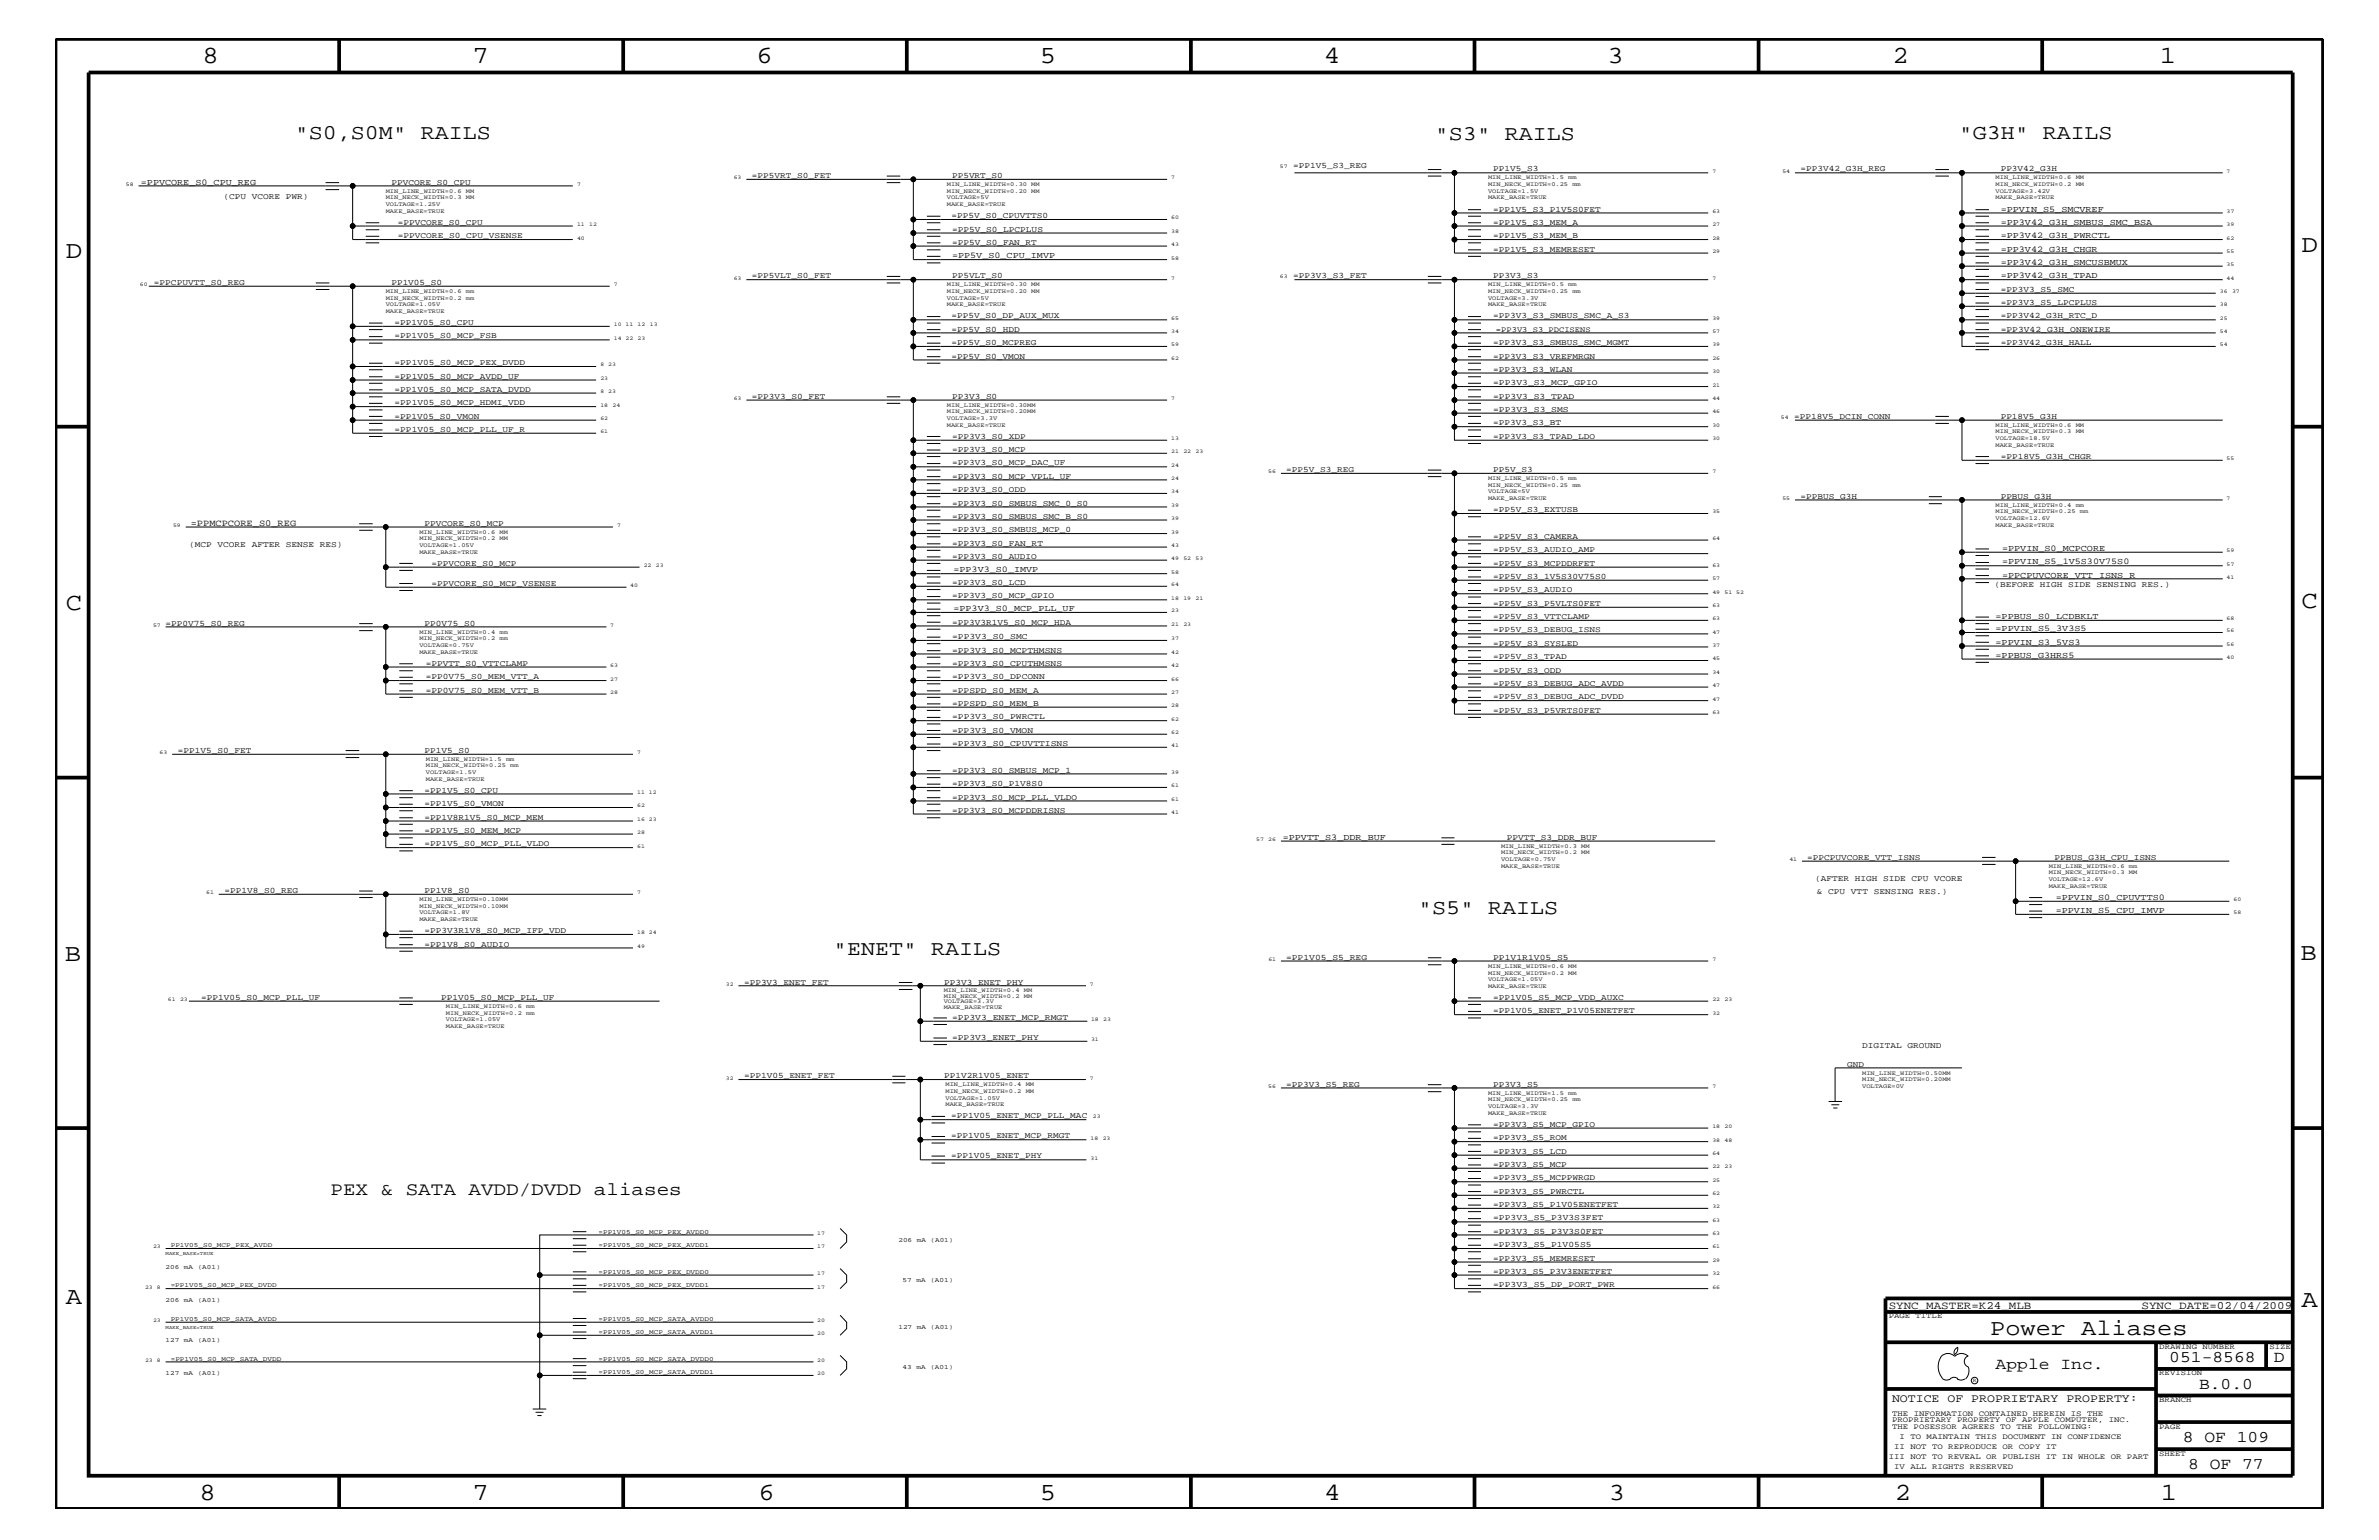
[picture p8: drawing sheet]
<svg xmlns="http://www.w3.org/2000/svg" width="432mm" height="279mm" viewBox="0 0 432 279" stroke-linecap="round" stroke-linejoin="round" font-family="sans-serif">
<defs><g id="words">
<g font-size="4.5">
<text x="36.7" y="11.5">8</text>
<text x="85.8" y="11.5">7</text>
<text x="137.3" y="11.5">6</text>
<text x="188.7" y="11.5">5</text>
<text x="240.3" y="11.5">4</text>
<text x="291.8" y="11.5">3</text>
<text x="343.5" y="11.5">2</text>
<text x="392" y="11.5">1</text>
<text x="11.9" y="46.8">D</text>
<text x="417.7" y="45.7">D</text>
<text x="11.9" y="110.6">C</text>
<text x="417.7" y="110.3">C</text>
<text x="11.8" y="174.3">B</text>
<text x="417.6" y="174.2">B</text>
<text x="11.9" y="236.7">A</text>
<text x="417.7" y="237.1">A</text>
<text x="36.2" y="272.1">8</text>
<text x="85.8" y="272.1">7</text>
<text x="137.7" y="272.1">6</text>
<text x="188.7" y="272.1">5</text>
<text x="240.4" y="272.1">4</text>
<text x="292" y="272.1">3</text>
<text x="343.9" y="272.1">2</text>
<text x="392.2" y="272.1">1</text>
</g>
<text font-size="4.1" x="361.2" y="242.3">Power Aliases</text>
<g font-size="3.8">
<text x="53.5" y="25.3">&quot;S0,S0M&quot; RAILS</text>
<text x="260.4" y="25.4">&quot;S3&quot; RAILS</text>
<text x="355.5" y="25.3">&quot;G3H&quot; RAILS</text>
<text x="257.4" y="165.9">&quot;S5&quot; RAILS</text>
<text x="151.2" y="173.3">&quot;ENET&quot; RAILS</text>
</g>
<text font-size="3.4" x="60" y="216.9">PEX &amp; SATA AVDD/DVDD aliases</text>
<g font-size="3">
<text x="362.2" y="248.4">Apple Inc.</text>
<text x="393.7" y="247.1">051-8568</text>
<text x="399.2" y="252">B.0.0</text>
<text x="412.7" y="247.1">D</text>
<text x="396.2" y="261.6">8 OF 109</text>
<text x="397.2" y="266.6">8 OF 77</text>
</g>
<text font-size="2.1" x="343.4" y="254.4">NOTICE OF PROPRIETARY PROPERTY:</text>
<g font-size="2">
<text x="342.8" y="237.4">SYNC_MASTER=K24_MLB</text>
<text x="388.7" y="237.4">SYNC_DATE=02/04/2009</text>
</g>
<text font-size="1.7" x="34.6" y="95.4">=PPMCPCORE_S0_REG</text>
<g font-size="1.6">
<text x="25.6" y="33.6">=PPVCORE_S0_CPU_REG</text>
<text x="363.1" y="38.4">=PPVIN_S5_SMCVREF</text>
<text x="363.1" y="40.8">=PP3V42_G3H_SMBUS_SMC_BSA</text>
<text x="172.8" y="46.8">=PP5V_S0_CPU_IMVP</text>
<text x="363.1" y="43.2">=PP3V42_G3H_PWRCTL</text>
<text x="363.1" y="45.7">=PP3V42_G3H_CHGR</text>
<text x="363.1" y="50.5">=PP3V42_G3H_TPAD</text>
<text x="363.1" y="48">=PP3V42_G3H_SMCUSBMUX</text>
<text x="363.4" y="99.9">=PPVIN_S0_MCPCORE</text>
<text x="173.1" y="103.8">=PP3V3_S0_IMVP</text>
<text x="363.4" y="104.8">=PPCPUVCORE_VTT_ISNS_R</text>
<text x="363.4" y="102.4">=PPVIN_S5_1V5S30V75S0</text>
<text x="173.1" y="110.9">=PP3V3_S0_MCP_PLL_UF</text>
<text x="362.2" y="112.3">=PPBUS_S0_LCDBKLT</text>
<text x="362.2" y="119.3">=PPBUS_G3HRS5</text>
<text x="362.2" y="117">=PPVIN_S3_5VS3</text>
<text x="362.2" y="114.5">=PPVIN_S5_3V3S5</text>
<text x="232.8" y="152.3">=PPVTT_S3_DDR_BUF</text>
<text x="373.1" y="163.3">=PPVIN_S0_CPUVTTS0</text>
<text x="373.1" y="165.6">=PPVIN_S5_CPU_IMVP</text>
</g>
<g font-size="1.5">
<text x="71" y="33.6">PPVCORE_S0_CPU</text>
<text x="136.5" y="32.3">=PP5VRT_S0_FET</text>
<text x="172.8" y="32.3">PP5VRT_S0</text>
<text x="234.7" y="30.5">=PP1V5_S3_REG</text>
<text x="271" y="31.1">PP1V5_S3</text>
<text x="326.8" y="31.1">=PP3V42_G3H_REG</text>
<text x="363.1" y="31.1">PP3V42_G3H</text>
<text x="40.6" y="36.2">(CPU VCORE PWR)</text>
<text x="72.2" y="40.8">=PPVCORE_S0_CPU</text>
<text x="172.7" y="39.6">=PP5V_S0_CPUVTTS0</text>
<text x="271" y="40.8">=PP1V5_S3_MEM_A</text>
<text x="271" y="38.4">=PP1V5_S3_P1V5S0FET</text>
<text x="72.2" y="43.2">=PPVCORE_S0_CPU_VSENSE</text>
<text x="172.8" y="44.4">=PP5V_S0_FAN_RT</text>
<text x="172.8" y="42">=PP5V_S0_LPCPLUS</text>
<text x="271" y="45.7">=PP1V5_S3_MEMRESET</text>
<text x="271" y="43.2">=PP1V5_S3_MEM_B</text>
<text x="27.9" y="51.7">=PPCPUVTT_S0_REG</text>
<text x="71" y="51.7">PP1V05_S0</text>
<text x="136.5" y="50.5">=PP5VLT_S0_FET</text>
<text x="172.8" y="50.5">PP5VLT_S0</text>
<text x="234.7" y="50.5">=PP3V3_S3_FET</text>
<text x="271" y="50.5">PP3V3_S3</text>
<text x="363.1" y="52.9">=PP3V3_S5_SMC</text>
<text x="71.6" y="59">=PP1V05_S0_CPU</text>
<text x="172.7" y="57.8">=PP5V_S0_DP_AUX_MUX</text>
<text x="271" y="57.8">=PP3V3_S3_SMBUS_SMC_A_S3</text>
<text x="363.1" y="55.3">=PP3V3_S5_LPCPLUS</text>
<text x="363.1" y="57.8">=PP3V42_G3H_RTC_D</text>
<text x="71.6" y="61.4">=PP1V05_S0_MCP_FSB</text>
<text x="172.7" y="60.2">=PP5V_S0_HDD</text>
<text x="172.7" y="65.1">=PP5V_S0_VMON</text>
<text x="172.7" y="62.6">=PP5V_S0_MCPREG</text>
<text x="271" y="65.1">=PP3V3_S3_VREFMRGN</text>
<text x="271" y="62.6">=PP3V3_S3_SMBUS_SMC_MGMT</text>
<text x="363.1" y="62.6">=PP3V42_G3H_HALL</text>
<text x="363.1" y="60.2">=PP3V42_G3H_ONEWIRE</text>
<text x="71.6" y="66.2">=PP1V05_S0_MCP_PEX_DVDD</text>
<text x="71.6" y="68.7">=PP1V05_S0_MCP_AVDD_UF</text>
<text x="71.6" y="71.1">=PP1V05_S0_MCP_SATA_DVDD</text>
<text x="271" y="67.5">=PP3V3_S3_WLAN</text>
<text x="271" y="69.9">=PP3V3_S3_MCP_GPIO</text>
<text x="71.6" y="73.5">=PP1V05_S0_MCP_HDMI_VDD</text>
<text x="71.6" y="76">=PP1V05_S0_VMON</text>
<text x="136.5" y="72.3">=PP3V3_S0_FET</text>
<text x="172.8" y="72.3">PP3V3_S0</text>
<text x="271" y="77.2">=PP3V3_S3_BT</text>
<text x="271" y="74.7">=PP3V3_S3_SMS</text>
<text x="271" y="72.3">=PP3V3_S3_TPAD</text>
<text x="325.6" y="76">=PP18V5_DCIN_CONN</text>
<text x="363.1" y="76">PP18V5_G3H</text>
<text x="71.6" y="78.3">=PP1V05_S0_MCP_PLL_UF_R</text>
<text x="172.8" y="79.6">=PP3V3_S0_XDP</text>
<text x="172.8" y="82">=PP3V3_S0_MCP</text>
<text x="271" y="79.6">=PP3V3_S3_TPAD_LDO</text>
<text x="363.1" y="83.3">=PP18V5_G3H_CHGR</text>
<text x="172.8" y="84.4">=PP3V3_S0_MCP_DAC_UF</text>
<text x="172.8" y="89.3">=PP3V3_S0_ODD</text>
<text x="172.8" y="86.9">=PP3V3_S0_MCP_VPLL_UF</text>
<text x="233.4" y="85.6">=PP5V_S3_REG</text>
<text x="271" y="85.6">PP5V_S3</text>
<text x="77" y="95.4">PPVCORE_S0_MCP</text>
<text x="172.8" y="94.2">=PP3V3_S0_SMBUS_SMC_B_S0</text>
<text x="172.8" y="91.7">=PP3V3_S0_SMBUS_SMC_0_S0</text>
<text x="271" y="92.9">=PP5V_S3_EXTUSB</text>
<text x="326.8" y="90.5">=PPBUS_G3H</text>
<text x="363.1" y="90.5">PPBUS_G3H</text>
<text x="34.3" y="99.3">(MCP VCORE AFTER SENSE RES)</text>
<text x="172.8" y="99">=PP3V3_S0_FAN_RT</text>
<text x="172.8" y="101.4">=PP3V3_S0_AUDIO</text>
<text x="172.8" y="96.5">=PP3V3_S0_SMBUS_MCP_0</text>
<text x="271" y="100.2">=PP5V_S3_AUDIO_AMP</text>
<text x="271" y="97.7">=PP5V_S3_CAMERA</text>
<text x="78.3" y="102.6">=PPVCORE_S0_MCP</text>
<text x="78.3" y="106.3">=PPVCORE_S0_MCP_VSENSE</text>
<text x="172.8" y="106.1">=PP3V3_S0_LCD</text>
<text x="271" y="105">=PP5V_S3_1V5S30V75S0</text>
<text x="271" y="107.5">=PP5V_S3_AUDIO</text>
<text x="271" y="102.6">=PP5V_S3_MCPDDRFET</text>
<text x="362" y="106.5">(BEFORE HIGH SIDE SENSING RES.)</text>
<text x="30.1" y="113.6">=PP0V75_S0_REG</text>
<text x="77" y="113.6">PP0V75_S0</text>
<text x="172.8" y="113.3">=PP3V3R1V5_S0_MCP_HDA</text>
<text x="172.8" y="108.6">=PP3V3_S0_MCP_GPIO</text>
<text x="271" y="109.9">=PP5V_S3_P5VLTS0FET</text>
<text x="271" y="112.3">=PP5V_S3_VTTCLAMP</text>
<text x="172.8" y="118.4">=PP3V3_S0_MCPTHMSNS</text>
<text x="172.8" y="115.9">=PP3V3_S0_SMC</text>
<text x="271" y="119.6">=PP5V_S3_TPAD</text>
<text x="271" y="114.8">=PP5V_S3_DEBUG_ISNS</text>
<text x="271" y="117.2">=PP5V_S3_SYSLED</text>
<text x="77.3" y="120.8">=PPVTT_S0_VTTCLAMP</text>
<text x="77.3" y="123.2">=PP0V75_S0_MEM_VTT_A</text>
<text x="77.3" y="125.7">=PP0V75_S0_MEM_VTT_B</text>
<text x="172.8" y="120.8">=PP3V3_S0_CPUTHMSNS</text>
<text x="172.8" y="123.2">=PP3V3_S0_DPCONN</text>
<text x="172.8" y="125.7">=PPSPD_S0_MEM_A</text>
<text x="271" y="122">=PP5V_S3_ODD</text>
<text x="271" y="124.4">=PP5V_S3_DEBUG_ADC_AVDD</text>
<text x="172.8" y="128">=PPSPD_S0_MEM_B</text>
<text x="172.8" y="130.5">=PP3V3_S0_PWRCTL</text>
<text x="271" y="126.9">=PP5V_S3_DEBUG_ADC_DVDD</text>
<text x="271" y="129.3">=PP5V_S3_P5VRTS0FET</text>
<text x="32.3" y="136.6">=PP1V5_S0_FET</text>
<text x="77" y="136.6">PP1V5_S0</text>
<text x="172.8" y="135.3">=PP3V3_S0_CPUVTTISNS</text>
<text x="172.8" y="133">=PP3V3_S0_VMON</text>
<text x="77" y="143.9">=PP1V5_S0_CPU</text>
<text x="172.8" y="140.2">=PP3V3_S0_SMBUS_MCP_1</text>
<text x="172.8" y="142.6">=PP3V3_S0_P1V8S0</text>
<text x="77" y="148.7">=PP1V8R1V5_S0_MCP_MEM</text>
<text x="77" y="146.2">=PP1V5_S0_VMON</text>
<text x="172.8" y="145.1">=PP3V3_S0_MCP_PLL_VLDO</text>
<text x="172.8" y="147.5">=PP3V3_S0_MCPDDRISNS</text>
<text x="77" y="153.5">=PP1V5_S0_MCP_PLL_VLDO</text>
<text x="77" y="151.1">=PP1V5_S0_MEM_MCP</text>
<text x="273.5" y="152.3">PPVTT_S3_DDR_BUF</text>
<text x="328" y="156">=PPCPUVCORE_VTT_ISNS</text>
<text x="372.9" y="156">PPBUS_G3H_CPU_ISNS</text>
<text x="40.7" y="162">=PP1V8_S0_REG</text>
<text x="77" y="162">PP1V8_S0</text>
<text x="329.4" y="159.9">(AFTER HIGH SIDE CPU VCORE</text>
<text x="329.8" y="162.2">&amp; CPU VTT SENSING RES.)</text>
<text x="77" y="169.3">=PP3V3R1V8_S0_MCP_IFP_VDD</text>
<text x="77" y="171.7">=PP1V8_S0_AUDIO</text>
<text x="135" y="178.7">=PP3V3_ENET_FET</text>
<text x="171.4" y="178.7">PP3V3_ENET_PHY</text>
<text x="233.4" y="174.2">=PP1V05_S5_REG</text>
<text x="271" y="174.2">PP1V1R1V05_S5</text>
<text x="36.5" y="181.4">=PP1V05_S0_MCP_PLL_UF</text>
<text x="80.1" y="181.4">PP1V05_S0_MCP_PLL_UF</text>
<text x="172.8" y="185">=PP3V3_ENET_MCP_RMGT</text>
<text x="271" y="181.4">=PP1V05_S5_MCP_VDD_AUXC</text>
<text x="271" y="183.8">=PP1V05_ENET_P1V05ENETFET</text>
<text x="172.8" y="188.7">=PP3V3_ENET_PHY</text>
<text x="338" y="190.2">DIGITAL GROUND</text>
<text x="135" y="195.6">=PP1V05_ENET_FET</text>
<text x="171.4" y="195.6">PP1V2R1V05_ENET</text>
<text x="233.4" y="197.2">=PP3V3_S5_REG</text>
<text x="271" y="197.2">PP3V3_S5</text>
<text x="335.3" y="193.6">GND</text>
<text x="172.6" y="202.9">=PP1V05_ENET_MCP_PLL_MAC</text>
<text x="172.6" y="206.5">=PP1V05_ENET_MCP_RMGT</text>
<text x="271" y="206.9">=PP3V3_S5_ROM</text>
<text x="271" y="204.4">=PP3V3_S5_MCP_GPIO</text>
<text x="271" y="209.3">=PP3V3_S5_LCD</text>
<text x="172.6" y="210.2">=PP1V05_ENET_PHY</text>
<text x="271" y="211.7">=PP3V3_S5_MCP</text>
<text x="271" y="214.2">=PP3V3_S5_MCPPWRGD</text>
<text x="271" y="219">=PP3V3_S5_P1V05ENETFET</text>
<text x="271" y="221.4">=PP3V3_S5_P3V3S3FET</text>
<text x="271" y="216.6">=PP3V3_S5_PWRCTL</text>
<text x="271" y="226.3">=PP3V3_S5_P1V05S5</text>
<text x="271" y="223.9">=PP3V3_S5_P3V3S0FET</text>
<text x="271" y="233.5">=PP3V3_S5_DP_PORT_PWR</text>
<text x="271" y="228.7">=PP3V3_S5_MEMRESET</text>
<text x="271" y="231.1">=PP3V3_S5_P3V3ENETFET</text>
</g>
<g font-size="1.4">
<text x="271.5" y="60.2">=PP3V3_S3_PDCISENS</text>
<text x="342.8" y="239.2">PAGE TITLE</text>
<text x="391.9" y="244.7">DRAWING NUMBER</text>
<text x="411.9" y="244.7">SIZE</text>
<text x="391.9" y="249.5">REVISION</text>
<text x="343.4" y="256.8">THE INFORMATION CONTAINED HEREIN IS THE</text>
<text x="391.9" y="254.4">BRANCH</text>
<text x="343.4" y="259.3">THE POSESSOR AGREES TO THE FOLLOWING:</text>
<text x="343.4" y="258">PROPRIETARY PROPERTY OF APPLE COMPUTER, INC.</text>
<text x="343.8" y="262.9">II NOT TO REPRODUCE OR COPY IT</text>
<text x="344.8" y="261.1">I TO MAINTAIN THIS DOCUMENT IN CONFIDENCE</text>
<text x="391.9" y="259.3">PAGE</text>
<text x="342.8" y="264.7">III NOT TO REVEAL OR PUBLISH IT IN WHOLE OR PART</text>
<text x="343.8" y="266.6">IV ALL RIGHTS RESERVED</text>
<text x="391.9" y="264.1">SHEET</text>
</g>
<g font-size="1.2">
<text x="31" y="226.3">PP1V05_S0_MCP_PEX_AVDD</text>
<text x="108.6" y="226.3">=PP1V05_S0_MCP_PEX_AVDD1</text>
<text x="108.6" y="223.9">=PP1V05_S0_MCP_PEX_AVDD0</text>
<text x="163.1" y="225.3">206</text>
<text x="166.4" y="225.3">mA</text>
<text x="168.9" y="225.3">(A01)</text>
<text x="30.1" y="230.2">206</text>
<text x="31" y="233.5">=PP1V05_S0_MCP_PEX_DVDD</text>
<text x="33.4" y="230.2">mA</text>
<text x="35.9" y="230.2">(A01)</text>
<text x="108.6" y="233.5">=PP1V05_S0_MCP_PEX_DVDD1</text>
<text x="108.6" y="231.1">=PP1V05_S0_MCP_PEX_DVDD0</text>
<text x="163.8" y="232.6">57</text>
<text x="166.3" y="232.6">mA</text>
<text x="168.9" y="232.6">(A01)</text>
<text x="30.1" y="236.2">206</text>
<text x="31" y="239.6">PP1V05_S0_MCP_SATA_AVDD</text>
<text x="33.4" y="236.2">mA</text>
<text x="35.9" y="236.2">(A01)</text>
<text x="108.6" y="239.6">=PP1V05_S0_MCP_SATA_AVDD0</text>
<text x="30.1" y="243.5">127</text>
<text x="33.4" y="243.5">mA</text>
<text x="35.9" y="243.5">(A01)</text>
<text x="108.6" y="242">=PP1V05_S0_MCP_SATA_AVDD1</text>
<text x="163.1" y="241.1">127</text>
<text x="166.4" y="241.1">mA</text>
<text x="168.9" y="241.1">(A01)</text>
<text x="30.1" y="249.5">127</text>
<text x="31" y="246.9">=PP1V05_S0_MCP_SATA_DVDD</text>
<text x="33.4" y="249.5">mA</text>
<text x="35.9" y="249.5">(A01)</text>
<text x="108.6" y="246.9">=PP1V05_S0_MCP_SATA_DVDD0</text>
<text x="108.6" y="249.3">=PP1V05_S0_MCP_SATA_DVDD1</text>
<text x="163.8" y="248.4">43</text>
<text x="166.3" y="248.4">mA</text>
<text x="168.9" y="248.4">(A01)</text>
</g>
<g font-size="1.1">
<text x="70" y="35">MIN_LINE_WIDTH=0.6 MM</text>
<text x="171.9" y="35">MIN_NECK_WIDTH=0.20 MM</text>
<text x="171.9" y="33.7">MIN_LINE_WIDTH=0.30 MM</text>
<text x="270.1" y="35">VOLTAGE=1.5V</text>
<text x="270.1" y="33.7">MIN_NECK_WIDTH=0.25 mm</text>
<text x="270.1" y="32.5">MIN_LINE_WIDTH=1.5 mm</text>
<text x="362.2" y="35">VOLTAGE=3.42V</text>
<text x="362.2" y="33.7">MIN_NECK_WIDTH=0.2 MM</text>
<text x="362.2" y="32.5">MIN_LINE_WIDTH=0.6 MM</text>
<text x="70" y="36.2">MIN_NECK_WIDTH=0.3 MM</text>
<text x="70" y="37.4">VOLTAGE=1.25V</text>
<text x="70" y="38.6">MAKE_BASE=TRUE</text>
<text x="171.9" y="36.2">VOLTAGE=5V</text>
<text x="171.9" y="37.4">MAKE_BASE=TRUE</text>
<text x="270.1" y="36.2">MAKE_BASE=TRUE</text>
<text x="362.2" y="36.2">MAKE_BASE=TRUE</text>
<text x="70" y="53.2">MIN_LINE_WIDTH=0.6 mm</text>
<text x="171.9" y="53.2">MIN_NECK_WIDTH=0.20 MM</text>
<text x="171.9" y="51.9">MIN_LINE_WIDTH=0.30 MM</text>
<text x="270.1" y="51.9">MIN_LINE_WIDTH=0.5 mm</text>
<text x="270.1" y="53.2">MIN_NECK_WIDTH=0.25 mm</text>
<text x="70" y="55.6">VOLTAGE=1.05V</text>
<text x="70" y="56.8">MAKE_BASE=TRUE</text>
<text x="70" y="54.4">MIN_NECK_WIDTH=0.2 mm</text>
<text x="171.9" y="55.6">MAKE_BASE=TRUE</text>
<text x="171.9" y="54.4">VOLTAGE=5V</text>
<text x="270.1" y="55.6">MAKE_BASE=TRUE</text>
<text x="270.1" y="54.4">VOLTAGE=3.3V</text>
<text x="171.9" y="76.2">VOLTAGE=3.3V</text>
<text x="171.9" y="77.4">MAKE_BASE=TRUE</text>
<text x="171.9" y="73.8">MIN_LINE_WIDTH=0.30MM</text>
<text x="171.9" y="75">MIN_NECK_WIDTH=0.20MM</text>
<text x="362.2" y="77.4">MIN_LINE_WIDTH=0.6 MM</text>
<text x="362.2" y="79.9">VOLTAGE=18.5V</text>
<text x="362.2" y="81.1">MAKE_BASE=TRUE</text>
<text x="362.2" y="78.6">MIN_NECK_WIDTH=0.3 MM</text>
<text x="270.1" y="88.3">MIN_NECK_WIDTH=0.25 mm</text>
<text x="270.1" y="87.1">MIN_LINE_WIDTH=0.5 mm</text>
<text x="270.1" y="89.5">VOLTAGE=5V</text>
<text x="270.1" y="90.7">MAKE_BASE=TRUE</text>
<text x="362.2" y="92">MIN_LINE_WIDTH=0.4 mm</text>
<text x="362.2" y="95.6">MAKE_BASE=TRUE</text>
<text x="362.2" y="93.2">MIN_NECK_WIDTH=0.25 mm</text>
<text x="362.2" y="94.3">VOLTAGE=12.6V</text>
<text x="76.1" y="98">MIN_NECK_WIDTH=0.2 MM</text>
<text x="76.1" y="100.4">MAKE_BASE=TRUE</text>
<text x="76.1" y="96.8">MIN_LINE_WIDTH=0.6 MM</text>
<text x="76.1" y="99.3">VOLTAGE=1.05V</text>
<text x="76.1" y="116.2">MIN_NECK_WIDTH=0.2 mm</text>
<text x="76.1" y="115">MIN_LINE_WIDTH=0.4 mm</text>
<text x="76.1" y="117.4">VOLTAGE=0.75V</text>
<text x="76.1" y="118.6">MAKE_BASE=TRUE</text>
<text x="77.3" y="140.4">VOLTAGE=1.5V</text>
<text x="77.3" y="141.7">MAKE_BASE=TRUE</text>
<text x="77.3" y="138">MIN_LINE_WIDTH=1.5 mm</text>
<text x="77.3" y="139.2">MIN_NECK_WIDTH=0.25 mm</text>
<text x="272.5" y="155">MIN_NECK_WIDTH=0.2 MM</text>
<text x="272.5" y="153.8">MIN_LINE_WIDTH=0.3 MM</text>
<text x="272.5" y="156.2">VOLTAGE=0.75V</text>
<text x="272.5" y="157.4">MAKE_BASE=TRUE</text>
<text x="371.9" y="161.1">MAKE_BASE=TRUE</text>
<text x="371.9" y="157.4">MIN_LINE_WIDTH=0.6 mm</text>
<text x="371.9" y="158.6">MIN_NECK_WIDTH=0.3 MM</text>
<text x="371.9" y="159.9">VOLTAGE=12.6V</text>
<text x="76.1" y="167.1">MAKE_BASE=TRUE</text>
<text x="76.1" y="165.9">VOLTAGE=1.8V</text>
<text x="76.1" y="164.7">MIN_NECK_WIDTH=0.10MM</text>
<text x="76.1" y="163.5">MIN_LINE_WIDTH=0.10MM</text>
<text x="171.3" y="179.9">MIN_LINE_WIDTH=0.4 MM</text>
<text x="270.1" y="179.3">MAKE_BASE=TRUE</text>
<text x="270.1" y="176.8">MIN_NECK_WIDTH=0.2 MM</text>
<text x="270.1" y="178">VOLTAGE=1.05V</text>
<text x="270.1" y="175.6">MIN_LINE_WIDTH=0.6 MM</text>
<text x="80.9" y="184.1">MIN_NECK_WIDTH=0.2 mm</text>
<text x="80.9" y="185.3">VOLTAGE=1.05V</text>
<text x="80.9" y="182.9">MIN_LINE_WIDTH=0.6 mm</text>
<text x="171.3" y="182.1">VOLTAGE=3.3V</text>
<text x="171.3" y="183">MAKE_BASE=TRUE</text>
<text x="171.3" y="181">MIN_NECK_WIDTH=0.2 MM</text>
<text x="80.9" y="186.5">MAKE_BASE=TRUE</text>
<text x="171.6" y="197">MIN_LINE_WIDTH=0.4 MM</text>
<text x="338" y="195">MIN_LINE_WIDTH=0.50MM</text>
<text x="338" y="196.2">MIN_NECK_WIDTH=0.20MM</text>
<text x="338" y="197.4">VOLTAGE=0V</text>
<text x="171.6" y="199.5">VOLTAGE=1.05V</text>
<text x="171.6" y="200.7">MAKE_BASE=TRUE</text>
<text x="171.6" y="198.2">MIN_NECK_WIDTH=0.2 MM</text>
<text x="270.1" y="202.3">MAKE_BASE=TRUE</text>
<text x="270.1" y="201">VOLTAGE=3.3V</text>
<text x="270.1" y="198.7">MIN_LINE_WIDTH=1.5 mm</text>
<text x="270.1" y="199.8">MIN_NECK_WIDTH=0.25 mm</text>
</g>
<g font-size="1">
<text x="22.9" y="33.7">58</text>
<text x="104.7" y="33.7">7</text>
<text x="133.2" y="32.5">63</text>
<text x="212.6" y="32.5">7</text>
<text x="232.3" y="30.5">57</text>
<text x="310.8" y="31.4">7</text>
<text x="323.5" y="31.4">54</text>
<text x="404.1" y="31.4">7</text>
<text x="104.7" y="41">11</text>
<text x="106.9" y="41">12</text>
<text x="212.6" y="39.8">60</text>
<text x="310.8" y="41">27</text>
<text x="310.8" y="38.6">63</text>
<text x="404.1" y="38.6">37</text>
<text x="404.1" y="41">39</text>
<text x="104.7" y="43.5">40</text>
<text x="212.6" y="44.6">43</text>
<text x="212.6" y="47.1">58</text>
<text x="212.6" y="42.3">38</text>
<text x="310.8" y="43.5">28</text>
<text x="310.8" y="45.9">29</text>
<text x="404.1" y="45.9">55</text>
<text x="404.1" y="43.5">62</text>
<text x="25.4" y="51.9">60</text>
<text x="111.4" y="51.9">7</text>
<text x="133.2" y="50.7">63</text>
<text x="212.6" y="50.7">7</text>
<text x="232.3" y="50.5">63</text>
<text x="310.8" y="50.7">7</text>
<text x="402.9" y="53.2">36</text>
<text x="404.1" y="50.7">44</text>
<text x="404.1" y="48.3">35</text>
<text x="405.1" y="53.2">37</text>
<text x="111.4" y="59.2">10 11</text>
<text x="115.7" y="59.2">12</text>
<text x="117.9" y="59.2">13</text>
<text x="212.6" y="58">65</text>
<text x="310.8" y="58">39</text>
<text x="402.9" y="58">25</text>
<text x="402.9" y="55.6">38</text>
<text x="111.4" y="61.7">14 22</text>
<text x="115.7" y="61.7">23</text>
<text x="212.6" y="60.4">34</text>
<text x="212.6" y="65.3">62</text>
<text x="212.6" y="62.9">59</text>
<text x="310.8" y="65.3">26</text>
<text x="310.8" y="62.9">39</text>
<text x="310.8" y="60.4">57</text>
<text x="402.9" y="62.9">54</text>
<text x="402.9" y="60.4">54</text>
<text x="109" y="66.5">8</text>
<text x="109" y="68.9">23</text>
<text x="109" y="71.3">8</text>
<text x="110.4" y="71.3">23</text>
<text x="110.4" y="66.5">23</text>
<text x="310.8" y="70.1">21</text>
<text x="310.8" y="67.7">30</text>
<text x="109" y="76.2">62</text>
<text x="109" y="73.8">18</text>
<text x="111.2" y="73.8">24</text>
<text x="133.2" y="72.6">63</text>
<text x="212.6" y="72.6">7</text>
<text x="310.8" y="77.4">30</text>
<text x="310.8" y="75">46</text>
<text x="310.8" y="72.6">44</text>
<text x="323.3" y="76">54</text>
<text x="109" y="78.6">61</text>
<text x="212.6" y="82.2">21</text>
<text x="212.6" y="79.9">13</text>
<text x="214.8" y="82.2">22</text>
<text x="217" y="82.2">23</text>
<text x="310.8" y="79.9">30</text>
<text x="404.1" y="83.5">55</text>
<text x="212.6" y="89.5">34</text>
<text x="212.6" y="87.1">24</text>
<text x="212.6" y="84.7">24</text>
<text x="230.2" y="85.9">56</text>
<text x="310.8" y="85.9">7</text>
<text x="31.4" y="95.6">59</text>
<text x="112" y="95.6">7</text>
<text x="212.6" y="92">39</text>
<text x="212.6" y="94.3">39</text>
<text x="310.8" y="93.2">35</text>
<text x="323.5" y="90.7">55</text>
<text x="404.1" y="90.7">7</text>
<text x="212.6" y="96.8">39</text>
<text x="212.6" y="101.6">49</text>
<text x="212.6" y="99.3">43</text>
<text x="214.8" y="101.6">52</text>
<text x="217" y="101.6">53</text>
<text x="310.8" y="98">64</text>
<text x="404.1" y="100.2">59</text>
<text x="114.4" y="106.5">40</text>
<text x="116.8" y="102.9">22</text>
<text x="119" y="102.9">23</text>
<text x="212.6" y="106.4">64</text>
<text x="212.6" y="104.1">58</text>
<text x="310.8" y="105.3">57</text>
<text x="310.8" y="107.7">49</text>
<text x="310.8" y="102.9">63</text>
<text x="313" y="107.7">51 52</text>
<text x="404.1" y="105">41</text>
<text x="404.1" y="102.6">57</text>
<text x="27.8" y="113.7">57</text>
<text x="110.7" y="113.7">7</text>
<text x="212.6" y="111.1">23</text>
<text x="212.6" y="113.6">21</text>
<text x="212.6" y="108.8">18</text>
<text x="214.8" y="113.6">23</text>
<text x="214.8" y="108.8">19</text>
<text x="217" y="108.8">21</text>
<text x="310.8" y="110.2">63</text>
<text x="310.8" y="112.6">63</text>
<text x="404.1" y="112.6">68</text>
<text x="212.6" y="118.6">42</text>
<text x="212.6" y="116.2">37</text>
<text x="310.8" y="117.4">37</text>
<text x="310.8" y="119.8">45</text>
<text x="310.8" y="115">47</text>
<text x="404.1" y="119.6">40</text>
<text x="404.1" y="117.2">56</text>
<text x="404.1" y="114.8">56</text>
<text x="110.7" y="121">63</text>
<text x="110.7" y="123.5">27</text>
<text x="110.7" y="125.9">28</text>
<text x="212.6" y="125.9">27</text>
<text x="212.6" y="121">42</text>
<text x="212.6" y="123.5">66</text>
<text x="310.8" y="122.3">34</text>
<text x="310.8" y="124.7">47</text>
<text x="212.6" y="130.8">62</text>
<text x="212.6" y="128.3">28</text>
<text x="310.8" y="127.1">47</text>
<text x="310.8" y="129.6">63</text>
<text x="29" y="136.8">63</text>
<text x="115.7" y="136.8">7</text>
<text x="212.6" y="135.6">41</text>
<text x="212.6" y="133.2">62</text>
<text x="212.6" y="140.4">39</text>
<text x="212.6" y="142.9">61</text>
<text x="115.7" y="144">11 12</text>
<text x="115.7" y="146.5">62</text>
<text x="115.7" y="149">16 23</text>
<text x="212.6" y="145.3">61</text>
<text x="212.6" y="147.7">41</text>
<text x="115.7" y="153.8">61</text>
<text x="115.7" y="151.3">28</text>
<text x="228" y="152.6">57</text>
<text x="230.2" y="152.6">26</text>
<text x="324.8" y="156.2">41</text>
<text x="37.4" y="162.2">61</text>
<text x="115.7" y="162.2">7</text>
<text x="405.4" y="163.5">60</text>
<text x="405.4" y="165.9">58</text>
<text x="115.7" y="169.5">18 24</text>
<text x="115.7" y="172">49</text>
<text x="131.7" y="178.8">32</text>
<text x="197.8" y="178.8">7</text>
<text x="230.2" y="174.4">61</text>
<text x="310.8" y="174.4">7</text>
<text x="30.5" y="181.6">61</text>
<text x="32.7" y="181.6">23</text>
<text x="198" y="185.3">18</text>
<text x="200.2" y="185.3">23</text>
<text x="310.8" y="181.6">22</text>
<text x="310.8" y="184.1">32</text>
<text x="313" y="181.6">23</text>
<text x="198" y="188.9">31</text>
<text x="131.7" y="195.9">32</text>
<text x="197.8" y="195.9">7</text>
<text x="230.2" y="197.4">56</text>
<text x="310.8" y="197.4">7</text>
<text x="198.4" y="202.9">23</text>
<text x="198" y="206.8">18</text>
<text x="200.2" y="206.8">23</text>
<text x="310.8" y="207.1">38</text>
<text x="310.8" y="204.7">18</text>
<text x="310.8" y="209.6">64</text>
<text x="313" y="207.1">48</text>
<text x="313" y="204.7">20</text>
<text x="198" y="210.4">31</text>
<text x="310.8" y="211.9">22</text>
<text x="310.8" y="214.4">25</text>
<text x="313" y="211.9">23</text>
<text x="310.8" y="216.9">62</text>
<text x="310.8" y="219.2">32</text>
<text x="310.8" y="221.7">63</text>
<text x="27.8" y="226.5">23</text>
<text x="148.3" y="224.1">17</text>
<text x="148.3" y="226.5">17</text>
<text x="310.8" y="226.5">61</text>
<text x="310.8" y="224.1">63</text>
<text x="26.3" y="233.8">23 8</text>
<text x="148.3" y="231.3">17</text>
<text x="148.3" y="233.8">17</text>
<text x="310.8" y="233.8">66</text>
<text x="310.8" y="229">29</text>
<text x="310.8" y="231.3">32</text>
<text x="27.8" y="239.9">23</text>
<text x="148.3" y="239.9">20</text>
<text x="148.3" y="242.3">20</text>
<text x="26.3" y="247.1">23 8</text>
<text x="148.3" y="249.5">20</text>
<text x="148.3" y="247.1">20</text>
<text x="358.1" y="250.7">R</text>
</g>
<g font-size=".9">
<text x="30.1" y="227.7">MAKE_BASE=TRUE</text>
<text x="30.1" y="241.1">MAKE_BASE=TRUE</text>
</g>
</g></defs>
<g fill="none" stroke="#000" stroke-width=".18">
<path d="M25.1 33.7h38.9v7.3M59.1 33.1h2.5M59.1 34.4h2.5M64 33.7h40M135.5 32.5h30.3v7.3M161 31.9h2.4M161 33.1h2.4M165.8 32.5h46M165.8 39.8h46M165.8 39.8v2.5M168.2 39.2h2.5M235 31.4h29v7.2"/>
<path d="M259.2 31.9h2.4M259.2 30.8h2.4M264 31.4h46M264 38.6h46M264 38.6v7.3h46M266.4 39.2h2.4M266.4 38h2.4M325.8 31.4h77.6M351.3 31.9h2.4M351.3 30.8h2.4M356.1 38.6h47.3M356.1 31.4v9.6"/>
<path d="M358.6 39.2h2.4M358.6 38h2.4M27 51.9h83.7M57.3 51.3h2.5M57.3 52.5h2.5M64 59.2h46.7M64 51.9v14.6M66.4 42.9h2.4M66.4 41.7h2.4M66.4 44.1h2.4M66.4 40.4h2.4M67 59.8h2.4"/>
<path d="M67 58.6h2.4M104 41h-40v2.5h40M135.5 50.7h30.3v7.3M161 51.3h2.4M161 50.2h2.4M165.8 50.7h46M165.8 58h46M165.8 58v4.9M168.2 59.8h2.5M168.2 47.7h2.5M168.2 46.5h2.5M168.2 42.9h2.5"/>
<path d="M168.2 41.7h2.5M168.2 45.3h2.5M168.2 44.1h2.5M168.2 58.6h2.5M168.2 57.4h2.5M168.2 40.4h2.5M211.8 44.6h-46v2.5h46M211.8 42.3h-46v2.3M235 50.7h29v7.3M259.2 51.3h2.4M259.2 50.2h2.4M264 50.7h46"/>
<path d="M264 41h46M264 43.5h46M266.4 59.8h2.4M266.4 46.5h2.4M266.4 42.9h2.4M266.4 41.7h2.4M266.4 45.3h2.4M266.4 44.1h2.4M266.4 58.6h2.4M266.4 57.4h2.4M266.4 40.4h2.4M310 58h-46v2.4"/>
<path d="M356.1 43.5h47.3M356.1 48.3h47.3M356.1 45.9h47.3M356.1 43.5v7.2M358.6 59.8h2.4M358.6 51.3h2.4M358.6 50.2h2.4M358.6 47.7h2.4M358.6 46.5h2.4M358.6 42.9h2.4M358.6 41.7h2.4M358.6 45.3h2.4"/>
<path d="M358.6 44.1h2.4M358.6 58.6h2.4M358.6 57.4h2.4M358.6 52.5h2.4M358.6 53.8h2.4M358.6 40.4h2.4M358.6 48.9h2.4M358.6 56.2h2.4M358.6 55h2.4M402.2 58h-46.1v2.4M402.2 55.6h-46.1v2.4M402.2 53.2h-46.1v2.4"/>
<path d="M403.4 50.7h-47.3v2.5M403.4 41h-47.3v2.5M64 68.9v9.7h44.2M64 76.2h44.2M64 61.7h46.7M64 71.3h44.2M64 68.9h44.2M64 73.8h44.2M67 70.7h2.4M67 69.5h2.4M67 75.6h2.4M67 74.4h2.4"/>
<path d="M67 73.2h2.4M67 72h2.4M67 61.1h2.4M67 62.3h2.4M67 79.2h2.4M67 78h2.4M67 76.8h2.4M67 65.9h2.4M67 67.1h2.4M67 68.4h2.4M108.2 66.5h-44.2v2.4M135.5 72.6h30.3v7.3"/>
<path d="M161 73.2h2.4M161 72h2.4M165.8 72.6h46M165.8 60.4h46M168.2 61.1h2.5M168.2 63.4h2.5M168.2 62.3h2.5M168.2 79.2h2.5M168.2 65.9h2.5M168.2 64.7h2.5M211.8 62.9h-46v2.4h46M211.8 79.9h-46v2.3"/>
<path d="M264 60.4h46M264 60.4v2.5M266.4 70.7h2.4M266.4 69.5h2.4M266.4 75.6h2.4M266.4 74.4h2.4M266.4 73.2h2.4M266.4 72h2.4M266.4 61.1h2.4M266.4 63.4h2.4M266.4 62.3h2.4M266.4 79.2h2.4"/>
<path d="M266.4 78h2.4M266.4 76.8h2.4M266.4 65.9h2.4M266.4 64.7h2.4M266.4 67.1h2.4M266.4 68.4h2.4M310 77.4h-46v2.5h46M310 75h-46v2.4M310 72.6h-46v2.4M310 70.1h-46v2.5M310 67.7h-46v2.4M310 65.3h-46v2.4"/>
<path d="M310 62.9h-46v2.4M325.8 76.2h30.3v7.3h47.3M351.3 75.6h2.4M351.3 76.8h2.4M356.1 76.2h47.3M358.6 61.1h2.4M358.6 63.4h2.4M358.6 62.3h2.4M402.2 60.4h-46.1v2.5h46.1M33.7 95.6h36.3v7.3M65.2 95h2.4M65.2 96.2h2.4"/>
<path d="M70 95.6h41.3M165.8 84.7h46M165.8 87.1h46M165.8 92h46M165.8 94.3h46M165.8 99.3h46M165.8 82.2h46M165.8 89.5h46M165.8 96.8h46M165.8 82.2v34M168.2 80.5h2.5M168.2 91.4h2.5"/>
<path d="M168.2 90.1h2.5M168.2 85.3h2.5M168.2 84.1h2.5M168.2 87.7h2.5M168.2 86.5h2.5M168.2 92.6h2.5M168.2 95h2.5M168.2 93.8h2.5M168.2 99.9h2.5M168.2 98.7h2.5M168.2 82.8h2.5M168.2 81.6h2.5"/>
<path d="M168.2 88.9h2.5M168.2 97.4h2.5M168.2 96.2h2.5M232.5 85.9h31.5v7.3M259.2 85.3h2.4M259.2 86.5h2.4M264 93.2v36.4h46M264 98h46M264 85.9h46M264 93.2h46M266.4 80.5h2.4M266.4 92.6h2.4"/>
<path d="M266.4 93.8h2.4M266.4 99.9h2.4M266.4 98.7h2.4M266.4 97.4h2.4M325.8 90.7h77.6M350.1 91.4h2.4M350.1 90.1h2.4M356.1 90.7v9.5M358.6 84.1h2.4M358.6 82.8h2.4M358.6 99.6h2.4M30.1 113.7h39.9v7.3"/>
<path d="M65.2 113.1h2.4M65.2 114.4h2.4M70 113.7h40.1M72.5 103.5h2.4M72.5 102.2h2.4M72.5 105.9h2.4M72.5 107.1h2.4M116.1 102.9h-46.1v3.6h43.7M165.8 101.6h46M165.8 106.4h46M165.8 104.1h46M165.8 111.1h46"/>
<path d="M165.8 113.6h46M165.8 108.8h46M168.2 103.5h2.5M168.2 102.2h2.5M168.2 114.2h2.5M168.2 101h2.5M168.2 107h2.5M168.2 105.8h2.5M168.2 104.7h2.5M168.2 111.7h2.5M168.2 110.5h2.5M168.2 112.9h2.5"/>
<path d="M168.2 116.8h2.5M168.2 115.6h2.5M168.2 119.2h2.5M168.2 118.1h2.5M168.2 109.4h2.5M168.2 108.2h2.5M211.8 118.6h-46v2.4M211.8 116.2h-46v2.4M264 102.9h46M264 112.6h46M264 110.2h46M264 100.4h46"/>
<path d="M264 105.3h46M264 107.7h46M264 115h46M264 119.8h46M264 117.4h46M266.4 103.5h2.4M266.4 102.2h2.4M266.4 113.1h2.4M266.4 112h2.4M266.4 110.8h2.4M266.4 109.5h2.4M266.4 101h2.4"/>
<path d="M266.4 104.7h2.4M266.4 114.4h2.4M266.4 116.8h2.4M266.4 115.6h2.4M266.4 119.2h2.4M266.4 118.1h2.4M266.4 105.9h2.4M266.4 108.3h2.4M266.4 107.1h2.4M356.1 105h47.3M356.1 105v7.6M358.6 113.1h2.4"/>
<path d="M358.6 112h2.4M358.6 115.3h2.4M358.6 114.2h2.4M358.6 117.8h2.4M358.6 116.5h2.4M358.6 119h2.4M358.6 103.2h2.4M358.6 102.1h2.4M358.6 100.8h2.4M358.6 105.7h2.4M358.6 104.4h2.4M403.4 117.2h-47.3v2.4h47.3"/>
<path d="M403.4 114.8h-47.3v2.4M403.4 112.6h-47.3v2.2M403.4 102.6h-47.3v2.4M403.4 100.2h-47.3v2.4M31.2 136.8h38.8v7.2M62.7 137.4h2.5M62.7 136.2h2.5M70 136.8h44.9M70 121h40.1M70 123.5h40.1M70 121v4.9h40.1M72.5 122.9h2.4"/>
<path d="M72.5 121.7h2.4M72.5 125.3h2.4M72.5 124.1h2.4M72.5 126.5h2.4M72.5 120.4h2.4M168.2 139.8h2.5M168.2 122.9h2.5M168.2 121.7h2.5M168.2 125.3h2.5M168.2 124.1h2.5M168.2 127.7h2.5M168.2 126.5h2.5"/>
<path d="M168.2 130.2h2.5M168.2 128.9h2.5M168.2 136.2h2.5M168.2 120.4h2.5M168.2 131.3h2.5M168.2 133.8h2.5M168.2 132.5h2.5M168.2 135h2.5M211.8 135.6h-46v4.8M211.8 133.2h-46v2.4M211.8 130.8h-46v2.4M211.8 128.3h-46v2.5"/>
<path d="M211.8 125.9h-46v2.4M211.8 123.5h-46v2.4M211.8 121h-46v2.5M264 122.3h46M264 124.7h46M264 127.1h46M266.4 122.9h2.4M266.4 121.7h2.4M266.4 125.3h2.4M266.4 124.1h2.4M266.4 127.7h2.4M266.4 126.5h2.4"/>
<path d="M266.4 130.2h2.4M266.4 128.9h2.4M266.4 120.4h2.4M358.6 120.2h2.4M72.5 143.5h2.4M72.5 149.5h2.4M72.5 148.4h2.4M72.5 152h2.4M72.5 150.7h2.4M72.5 147.1h2.4M72.5 145.9h2.4M72.5 144.7h2.4"/>
<path d="M72.5 154.4h2.4M72.5 153.2h2.4M114.9 151.3h-44.9v2.5h44.9M114.9 149h-44.9v2.3M114.9 146.5h-44.9v2.5M114.9 144h-44.9v2.5M165.8 140.4h46M165.8 142.9h46M165.8 140.4v4.9M168.2 141.1h2.5M168.2 143.5h2.5M168.2 142.3h2.5"/>
<path d="M168.2 148.4h2.5M168.2 147.1h2.5M168.2 145.9h2.5M168.2 144.7h2.5M211.8 145.3h-46v2.4h46M232.5 152.6h78.8M261.6 152h2.4M261.6 153.2h2.4M327.1 156.2h38.7v7.3M359.7 156.8h2.5M359.7 155.6h2.5M365.8 156.2h38.8"/>
<path d="M39.7 162.2h75.2M65.2 162.8h2.4M65.2 161.7h2.4M70 162.2v9.8h44.9M70 169.5h44.9M72.5 172.6h2.4M72.5 171.4h2.4M72.5 170.1h2.4M72.5 168.9h2.4M134 178.8h33v6.5M163.2 179.5h2.4M163.2 178.3h2.4"/>
<path d="M167 178.8h30.1M232.5 174.4h31.5v7.2M259.2 175h2.4M259.2 173.8h2.4M264 174.4h46M368.3 166.5h2.4M368.3 165.3h2.4M368.3 164.1h2.4M368.3 162.8h2.4M404.6 163.5h-38.8v2.4h38.8M34.3 181.6h85.4M72.5 182.2h2.4"/>
<path d="M72.5 181h2.4M134 195.9h33v7.2M162 196.5h2.3M162 195.3h2.3M167 185.3h30.4M167 185.3v3.6h30.4M167 195.9h30.1M169.4 184.7h2.5M169.4 185.9h2.5M169.4 189.5h2.5M169.4 188.3h2.5M232.5 197.4h31.5v7.3"/>
<path d="M259.2 198.1h2.4M259.2 196.8h2.4M264 181.6h46M264 197.4h46M264 181.6v2.5h46M266.4 182.2h2.4M266.4 181h2.4M266.4 184.7h2.4M266.4 183.5h2.4M331.9 199.8h2.4M356.1 193.7h-23v6.1M167 203.1v7.3h30.2"/>
<path d="M167 203.1h30.2M167 206.8h30.2M169.1 211h2.4M169.1 209.7h2.4M169.1 203.7h2.4M169.1 202.6h2.4M169.1 207.4h2.4M169.1 206.2h2.4M264 209.6h46M264 207.1h46M264 211.9h46M264 214.4h46"/>
<path d="M264 219.2h46M264 216.9h46M264 207.1v24.2M266.4 205.3h2.4M266.4 204.1h2.4M266.4 210.2h2.4M266.4 208.9h2.4M266.4 207.7h2.4M266.4 206.5h2.4M266.4 212.5h2.4M266.4 211.4h2.4M266.4 215h2.4"/>
<path d="M266.4 213.8h2.4M266.4 219.8h2.4M266.4 218.6h2.4M266.4 217.5h2.4M266.4 216.2h2.4M310 204.7h-46v2.4M332.4 200.4h1.4M332.7 201h.8M30.1 233.8h117.6M30.1 226.5h117.6M30.1 239.9h117.6M104 232h2.4"/>
<path d="M104 230.7h2.4M104 234.4h2.4M104 233.2h2.4M104 224.7h2.4M104 223.5h2.4M104 227.1h2.4M104 225.9h2.4M104 239.2h2.4M147.7 231.3h-49.7v11h49.7M147.7 224.1h-49.7v7.2M152.5 230.2l1.2 1.1v1.3l-1.2 1.2M152.5 238.6l1.2 1.3v1.2l-1.2 1.2"/>
<path d="M152.5 222.9l1.2 1.2v1.2l-1.2 1.2M264 221.7h46M264 224.1h46M264 226.5h46M264 229h46M266.4 232h2.4M266.4 230.7h2.4M266.4 234.4h2.4M266.4 233.2h2.4M266.4 222.3h2.4M266.4 221.1h2.4M266.4 224.7h2.4"/>
<path d="M266.4 223.5h2.4M266.4 227.1h2.4M266.4 225.9h2.4M266.4 229.6h2.4M266.4 228.4h2.4M310 231.3h-46v2.5h46M30.1 247.1h117.6M96.7 255.6h2.4M97.2 256.2h1.4M97.5 256.8h.8M98 242.3v7.2M104 250.1h2.4"/>
<path d="M104 248.9h2.4M104 247.8h2.4M104 246.5h2.4M104 242.9h2.4M104 241.7h2.4M104 240.5h2.4M147.7 249.5h-49.7v6.1M152.5 245.9l1.2 1.2v1.3l-1.2 1.1M352.3 246.1a1.69 1.69 0 0 1 2.5 0 1.72 1.72 0 0 1 2.4 0M352.4 246a3.2 3.2 0 0 0 .4 4.3l.8 .1 .4-.2M354 250.2l.7-.3 .7 .3M355.2 250.2l.7 .2 .7-.2"/>
<path d="M355.3 244.4v.3a1.18 1.18 0 0 1-.6 1.1M355.4 244.4a.99 .99 0 0 0-.6 1.4M357.2 246a1.04 1.04 0 0 0-.7 1 1.04 1.04 0 0 0 .7 1M357.3 248l.1 .7a2.11 2.11 0 0 1-.6 1.5"/>
<circle cx="64" cy="33.7" r=".42"/>
<circle cx="165.8" cy="39.8" r=".42"/>
<circle cx="165.8" cy="32.5" r=".42"/>
<circle cx="264" cy="38.6" r=".42"/>
<circle cx="264" cy="31.4" r=".42"/>
<circle cx="356.1" cy="38.6" r=".42"/>
<circle cx="356.1" cy="31.4" r=".42"/>
<circle cx="64" cy="41" r=".42"/>
<circle cx="64" cy="51.9" r=".42"/>
<circle cx="64" cy="59.2" r=".42"/>
<circle cx="165.8" cy="58" r=".42"/>
<circle cx="165.8" cy="42.3" r=".42"/>
<circle cx="165.8" cy="44.6" r=".42"/>
<circle cx="165.8" cy="50.7" r=".42"/>
<circle cx="264" cy="58" r=".42"/>
<circle cx="264" cy="41" r=".42"/>
<circle cx="264" cy="43.5" r=".42"/>
<circle cx="264" cy="50.7" r=".42"/>
<circle cx="356.1" cy="58" r=".42"/>
<circle cx="356.1" cy="55.6" r=".42"/>
<circle cx="356.1" cy="48.3" r=".42"/>
<circle cx="356.1" cy="41" r=".42"/>
<circle cx="356.1" cy="45.9" r=".42"/>
<circle cx="356.1" cy="50.7" r=".42"/>
<circle cx="356.1" cy="43.5" r=".42"/>
<circle cx="356.1" cy="53.2" r=".42"/>
<circle cx="64" cy="66.5" r=".42"/>
<circle cx="64" cy="76.2" r=".42"/>
<circle cx="64" cy="73.8" r=".42"/>
<circle cx="64" cy="68.9" r=".42"/>
<circle cx="64" cy="71.3" r=".42"/>
<circle cx="64" cy="61.7" r=".42"/>
<circle cx="165.8" cy="62.9" r=".42"/>
<circle cx="165.8" cy="60.4" r=".42"/>
<circle cx="165.8" cy="72.6" r=".42"/>
<circle cx="165.8" cy="79.9" r=".42"/>
<circle cx="264" cy="65.3" r=".42"/>
<circle cx="264" cy="75" r=".42"/>
<circle cx="264" cy="72.6" r=".42"/>
<circle cx="264" cy="60.4" r=".42"/>
<circle cx="264" cy="77.4" r=".42"/>
<circle cx="264" cy="70.1" r=".42"/>
<circle cx="264" cy="67.7" r=".42"/>
<circle cx="264" cy="62.9" r=".42"/>
<circle cx="356.1" cy="76.2" r=".42"/>
<circle cx="356.1" cy="60.4" r=".42"/>
<circle cx="70" cy="95.6" r=".42"/>
<circle cx="165.8" cy="84.7" r=".42"/>
<circle cx="165.8" cy="82.2" r=".42"/>
<circle cx="165.8" cy="92" r=".42"/>
<circle cx="165.8" cy="89.5" r=".42"/>
<circle cx="165.8" cy="96.8" r=".42"/>
<circle cx="165.8" cy="99.3" r=".42"/>
<circle cx="165.8" cy="94.3" r=".42"/>
<circle cx="165.8" cy="87.1" r=".42"/>
<circle cx="264" cy="93.2" r=".42"/>
<circle cx="264" cy="98" r=".42"/>
<circle cx="264" cy="85.9" r=".42"/>
<circle cx="356.1" cy="90.7" r=".42"/>
<circle cx="70" cy="102.9" r=".42"/>
<circle cx="70" cy="113.7" r=".42"/>
<circle cx="165.8" cy="113.6" r=".42"/>
<circle cx="165.8" cy="108.8" r=".42"/>
<circle cx="165.8" cy="118.6" r=".42"/>
<circle cx="165.8" cy="101.6" r=".42"/>
<circle cx="165.8" cy="106.4" r=".42"/>
<circle cx="165.8" cy="116.2" r=".42"/>
<circle cx="165.8" cy="111.1" r=".42"/>
<circle cx="165.8" cy="104.1" r=".42"/>
<circle cx="264" cy="110.2" r=".42"/>
<circle cx="264" cy="117.4" r=".42"/>
<circle cx="264" cy="100.4" r=".42"/>
<circle cx="264" cy="102.9" r=".42"/>
<circle cx="264" cy="119.8" r=".42"/>
<circle cx="264" cy="105.3" r=".42"/>
<circle cx="264" cy="112.6" r=".42"/>
<circle cx="264" cy="115" r=".42"/>
<circle cx="264" cy="107.7" r=".42"/>
<circle cx="356.1" cy="114.8" r=".42"/>
<circle cx="356.1" cy="105" r=".42"/>
<circle cx="356.1" cy="112.6" r=".42"/>
<circle cx="356.1" cy="100.2" r=".42"/>
<circle cx="356.1" cy="102.6" r=".42"/>
<circle cx="356.1" cy="117.2" r=".42"/>
<circle cx="70" cy="136.8" r=".42"/>
<circle cx="70" cy="123.5" r=".42"/>
<circle cx="70" cy="121" r=".42"/>
<circle cx="165.8" cy="128.3" r=".42"/>
<circle cx="165.8" cy="135.6" r=".42"/>
<circle cx="165.8" cy="133.2" r=".42"/>
<circle cx="165.8" cy="125.9" r=".42"/>
<circle cx="165.8" cy="121" r=".42"/>
<circle cx="165.8" cy="130.8" r=".42"/>
<circle cx="165.8" cy="123.5" r=".42"/>
<circle cx="264" cy="127.1" r=".42"/>
<circle cx="264" cy="124.7" r=".42"/>
<circle cx="264" cy="122.3" r=".42"/>
<circle cx="70" cy="146.5" r=".42"/>
<circle cx="70" cy="151.3" r=".42"/>
<circle cx="70" cy="144" r=".42"/>
<circle cx="70" cy="149" r=".42"/>
<circle cx="165.8" cy="145.3" r=".42"/>
<circle cx="165.8" cy="142.9" r=".42"/>
<circle cx="165.8" cy="140.4" r=".42"/>
<circle cx="365.8" cy="156.2" r=".42"/>
<circle cx="70" cy="162.2" r=".42"/>
<circle cx="70" cy="169.5" r=".42"/>
<circle cx="167" cy="178.8" r=".42"/>
<circle cx="264" cy="174.4" r=".42"/>
<circle cx="365.8" cy="163.5" r=".42"/>
<circle cx="167" cy="195.9" r=".42"/>
<circle cx="167" cy="185.3" r=".42"/>
<circle cx="264" cy="181.6" r=".42"/>
<circle cx="264" cy="197.4" r=".42"/>
<circle cx="167" cy="203.1" r=".42"/>
<circle cx="167" cy="206.8" r=".42"/>
<circle cx="264" cy="211.9" r=".42"/>
<circle cx="264" cy="214.4" r=".42"/>
<circle cx="264" cy="219.2" r=".42"/>
<circle cx="264" cy="209.6" r=".42"/>
<circle cx="264" cy="204.7" r=".42"/>
<circle cx="264" cy="216.9" r=".42"/>
<circle cx="264" cy="207.1" r=".42"/>
<circle cx="98" cy="231.3" r=".42"/>
<circle cx="264" cy="221.7" r=".42"/>
<circle cx="264" cy="226.5" r=".42"/>
<circle cx="264" cy="231.3" r=".42"/>
<circle cx="264" cy="229" r=".42"/>
<circle cx="264" cy="224.1" r=".42"/>
<circle cx="98" cy="242.3" r=".42"/>
<circle cx="98" cy="249.5" r=".42"/>
<circle cx="358.4" cy="250.5" r=".59"/>
</g>
<g fill="none" stroke="#000" stroke-width=".68" stroke-linecap="butt">
<path d="M10.1 7.1h411.5v266.7h-411.5zM16.1 13.2h400v254.5h-400zM61.6 7.1v6.1M113.1 7.1v6.1M164.6 7.1v6.1M216.2 7.1v6.1M267.6 7.1v6.1M319.2 7.1v6.1M370.7 7.1v6.1M10.1 77.4h6M416.1 77.4h5.5M10.1 141.1h6"/>
<path d="M416.1 141.1h5.5M10.1 204.7h6M416.1 204.7h5.5M342.2 238h73.9M416.1 235.6h-73.9v32.1M342.2 243.5h73.9M342.2 252h49.1M391.3 243.5v24.2M391.3 258h24.8M391.3 253.2h24.8M391.3 248.4h24.8M411.3 243.5v4.9"/>
<path d="M61.6 267.7v6.1M113.1 267.7v6.1M164.6 267.7v6.1M216.2 268v5.8M267.6 267.7v6.1M319.2 267.7v6.1M370.7 267.7v6.1M391.3 262.9h24.8"/>
</g>
<g fill="#000">
<circle cx="64" cy="33.7" r=".42"/>
<circle cx="165.8" cy="39.8" r=".42"/>
<circle cx="165.8" cy="32.5" r=".42"/>
<circle cx="264" cy="38.6" r=".42"/>
<circle cx="264" cy="31.4" r=".42"/>
<circle cx="356.1" cy="38.6" r=".42"/>
<circle cx="356.1" cy="31.4" r=".42"/>
<circle cx="64" cy="41" r=".42"/>
<circle cx="64" cy="51.9" r=".42"/>
<circle cx="64" cy="59.2" r=".42"/>
<circle cx="165.8" cy="58" r=".42"/>
<circle cx="165.8" cy="42.3" r=".42"/>
<circle cx="165.8" cy="44.6" r=".42"/>
<circle cx="165.8" cy="50.7" r=".42"/>
<circle cx="264" cy="58" r=".42"/>
<circle cx="264" cy="41" r=".42"/>
<circle cx="264" cy="43.5" r=".42"/>
<circle cx="264" cy="50.7" r=".42"/>
<circle cx="356.1" cy="58" r=".42"/>
<circle cx="356.1" cy="55.6" r=".42"/>
<circle cx="356.1" cy="48.3" r=".42"/>
<circle cx="356.1" cy="41" r=".42"/>
<circle cx="356.1" cy="45.9" r=".42"/>
<circle cx="356.1" cy="50.7" r=".42"/>
<circle cx="356.1" cy="43.5" r=".42"/>
<circle cx="356.1" cy="53.2" r=".42"/>
<circle cx="64" cy="66.5" r=".42"/>
<circle cx="64" cy="76.2" r=".42"/>
<circle cx="64" cy="73.8" r=".42"/>
<circle cx="64" cy="68.9" r=".42"/>
<circle cx="64" cy="71.3" r=".42"/>
<circle cx="64" cy="61.7" r=".42"/>
<circle cx="165.8" cy="62.9" r=".42"/>
<circle cx="165.8" cy="60.4" r=".42"/>
<circle cx="165.8" cy="72.6" r=".42"/>
<circle cx="165.8" cy="79.9" r=".42"/>
<circle cx="264" cy="65.3" r=".42"/>
<circle cx="264" cy="75" r=".42"/>
<circle cx="264" cy="72.6" r=".42"/>
<circle cx="264" cy="60.4" r=".42"/>
<circle cx="264" cy="77.4" r=".42"/>
<circle cx="264" cy="70.1" r=".42"/>
<circle cx="264" cy="67.7" r=".42"/>
<circle cx="264" cy="62.9" r=".42"/>
<circle cx="356.1" cy="76.2" r=".42"/>
<circle cx="356.1" cy="60.4" r=".42"/>
<circle cx="70" cy="95.6" r=".42"/>
<circle cx="165.8" cy="84.7" r=".42"/>
<circle cx="165.8" cy="82.2" r=".42"/>
<circle cx="165.8" cy="92" r=".42"/>
<circle cx="165.8" cy="89.5" r=".42"/>
<circle cx="165.8" cy="96.8" r=".42"/>
<circle cx="165.8" cy="99.3" r=".42"/>
<circle cx="165.8" cy="94.3" r=".42"/>
<circle cx="165.8" cy="87.1" r=".42"/>
<circle cx="264" cy="93.2" r=".42"/>
<circle cx="264" cy="98" r=".42"/>
<circle cx="264" cy="85.9" r=".42"/>
<circle cx="356.1" cy="90.7" r=".42"/>
<circle cx="70" cy="102.9" r=".42"/>
<circle cx="70" cy="113.7" r=".42"/>
<circle cx="165.8" cy="113.6" r=".42"/>
<circle cx="165.8" cy="108.8" r=".42"/>
<circle cx="165.8" cy="118.6" r=".42"/>
<circle cx="165.8" cy="101.6" r=".42"/>
<circle cx="165.8" cy="106.4" r=".42"/>
<circle cx="165.8" cy="116.2" r=".42"/>
<circle cx="165.8" cy="111.1" r=".42"/>
<circle cx="165.8" cy="104.1" r=".42"/>
<circle cx="264" cy="110.2" r=".42"/>
<circle cx="264" cy="117.4" r=".42"/>
<circle cx="264" cy="100.4" r=".42"/>
<circle cx="264" cy="102.9" r=".42"/>
<circle cx="264" cy="119.8" r=".42"/>
<circle cx="264" cy="105.3" r=".42"/>
<circle cx="264" cy="112.6" r=".42"/>
<circle cx="264" cy="115" r=".42"/>
<circle cx="264" cy="107.7" r=".42"/>
<circle cx="356.1" cy="114.8" r=".42"/>
<circle cx="356.1" cy="105" r=".42"/>
<circle cx="356.1" cy="112.6" r=".42"/>
<circle cx="356.1" cy="100.2" r=".42"/>
<circle cx="356.1" cy="102.6" r=".42"/>
<circle cx="356.1" cy="117.2" r=".42"/>
<circle cx="70" cy="136.8" r=".42"/>
<circle cx="70" cy="123.5" r=".42"/>
<circle cx="70" cy="121" r=".42"/>
<circle cx="165.8" cy="128.3" r=".42"/>
<circle cx="165.8" cy="135.6" r=".42"/>
<circle cx="165.8" cy="133.2" r=".42"/>
<circle cx="165.8" cy="125.9" r=".42"/>
<circle cx="165.8" cy="121" r=".42"/>
<circle cx="165.8" cy="130.8" r=".42"/>
<circle cx="165.8" cy="123.5" r=".42"/>
<circle cx="264" cy="127.1" r=".42"/>
<circle cx="264" cy="124.7" r=".42"/>
<circle cx="264" cy="122.3" r=".42"/>
<circle cx="70" cy="146.5" r=".42"/>
<circle cx="70" cy="151.3" r=".42"/>
<circle cx="70" cy="144" r=".42"/>
<circle cx="70" cy="149" r=".42"/>
<circle cx="165.8" cy="145.3" r=".42"/>
<circle cx="165.8" cy="142.9" r=".42"/>
<circle cx="165.8" cy="140.4" r=".42"/>
<circle cx="365.8" cy="156.2" r=".42"/>
<circle cx="70" cy="162.2" r=".42"/>
<circle cx="70" cy="169.5" r=".42"/>
<circle cx="167" cy="178.8" r=".42"/>
<circle cx="264" cy="174.4" r=".42"/>
<circle cx="365.8" cy="163.5" r=".42"/>
<circle cx="167" cy="195.9" r=".42"/>
<circle cx="167" cy="185.3" r=".42"/>
<circle cx="264" cy="181.6" r=".42"/>
<circle cx="264" cy="197.4" r=".42"/>
<circle cx="167" cy="203.1" r=".42"/>
<circle cx="167" cy="206.8" r=".42"/>
<circle cx="264" cy="211.9" r=".42"/>
<circle cx="264" cy="214.4" r=".42"/>
<circle cx="264" cy="219.2" r=".42"/>
<circle cx="264" cy="209.6" r=".42"/>
<circle cx="264" cy="204.7" r=".42"/>
<circle cx="264" cy="216.9" r=".42"/>
<circle cx="264" cy="207.1" r=".42"/>
<circle cx="98" cy="231.3" r=".42"/>
<circle cx="264" cy="221.7" r=".42"/>
<circle cx="264" cy="226.5" r=".42"/>
<circle cx="264" cy="231.3" r=".42"/>
<circle cx="264" cy="229" r=".42"/>
<circle cx="264" cy="224.1" r=".42"/>
<circle cx="98" cy="242.3" r=".42"/>
<circle cx="98" cy="249.5" r=".42"/>
</g>
<use href="#words"/>
</svg>
